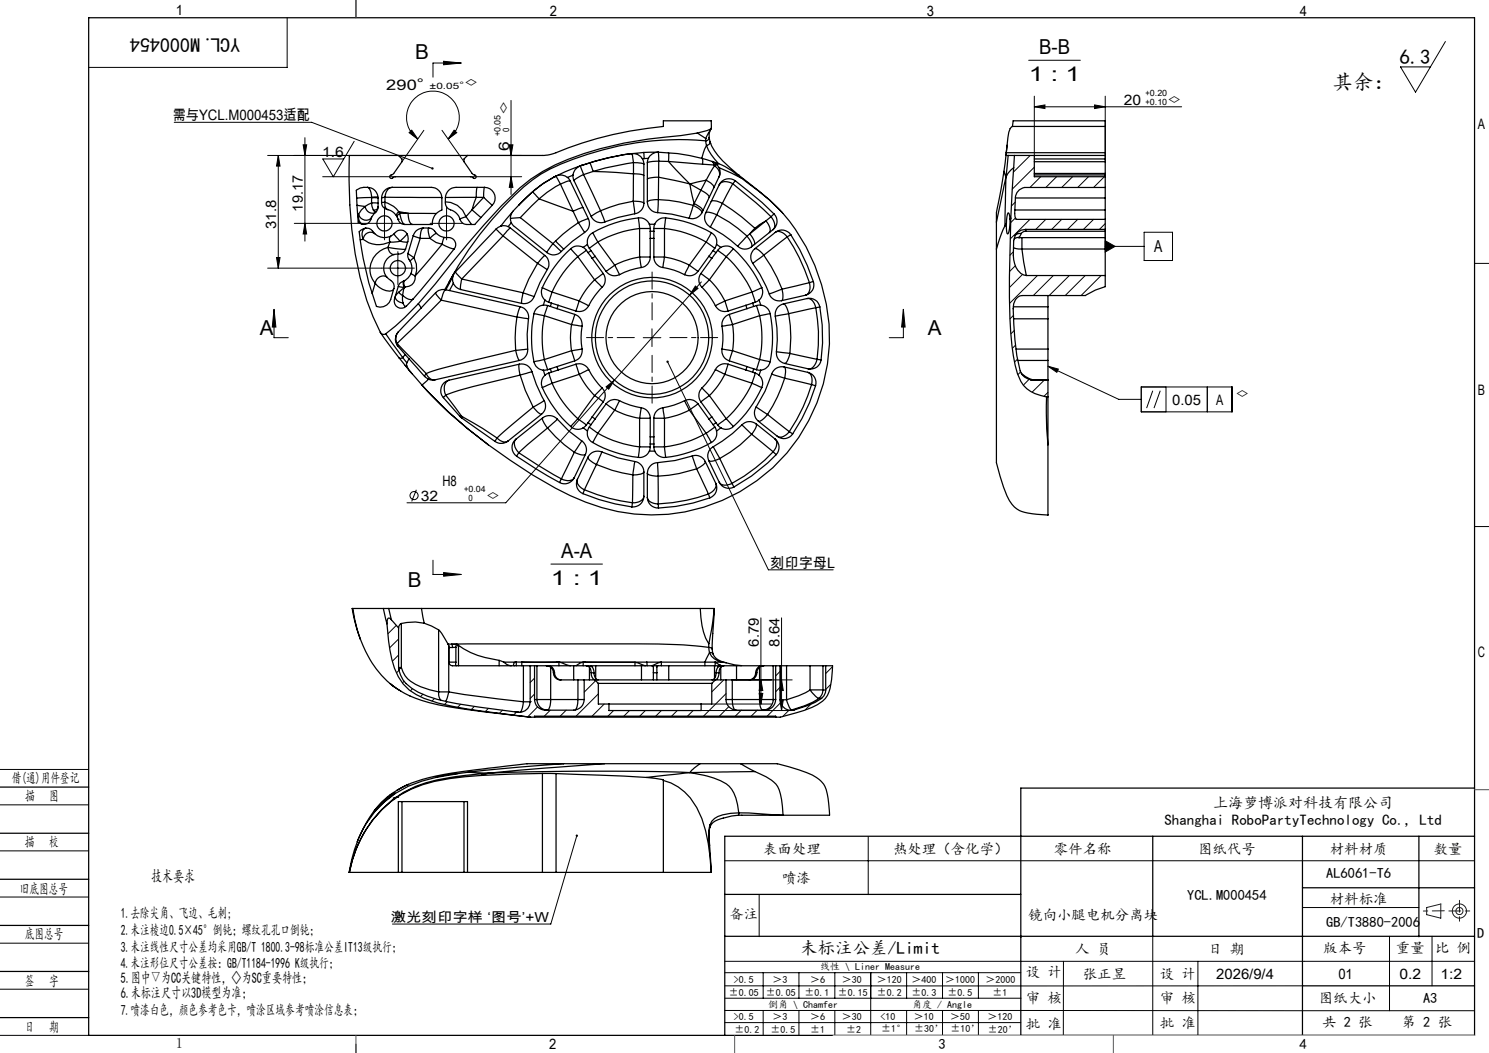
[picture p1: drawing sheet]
<svg xmlns="http://www.w3.org/2000/svg" width="420mm" height="297mm" viewBox="0 0 420 297" stroke-linecap="round" stroke-linejoin="round" font-family="sans-serif">
<defs><g id="words">
<g font-size="5.8">
<text x="117.1" y="16.6">B</text>
<text x="293.1" y="15.4">B-B</text>
<text x="290.2" y="22.8">1 : 1</text>
<text x="394.8" y="18">6.3</text>
<text x="375.9" y="25.2">其余：</text>
<text x="73.3" y="94.4">A</text>
<text x="261.7" y="94.4">A</text>
<text x="158.3" y="157.4">A-A</text>
<text x="115" y="165.6">B</text>
<text x="155.4" y="164.9">1 : 1</text>
</g>
<text font-size="5.6" x="67.7" y="10.6" transform="rotate(-180 67.7 10.6)">YCL.M000454</text>
<text font-size="4.9" x="225.7" y="269">未标注公差/Limit</text>
<g font-size="4.7">
<text x="325.6" y="71.1">A</text>
<text x="42.6" y="248.8">技术要求</text>
</g>
<g font-size="4.2">
<text x="342.2" y="227.9">上海萝博派对科技有限公司</text>
<text x="328.5" y="232.8">Shanghai RoboPartyTechnology Co., Ltd</text>
<text x="34" y="277.4">5.图中▽为CC关键特性，◇为SC重要特性；</text>
<text x="34" y="281.6">6.未标注尺寸以3D模型为准；</text>
</g>
<g font-size="4.1">
<text x="49.6" y="4.3">1</text>
<text x="155.1" y="4.6">2</text>
<text x="261.4" y="4.6">3</text>
<text x="366.6" y="4.6">4</text>
<text x="108.9" y="25.4" transform="rotate(-1 108.9 25.4)">290°</text>
<text x="130.9" y="24.9" transform="rotate(-1 130.9 24.9)">◇</text>
<text x="317" y="29.5">20</text>
<text x="329.2" y="29.5">◇</text>
<text x="48.7" y="33.9">需与YCL.M000453适配</text>
<text x="143.6" y="32.4" transform="rotate(-90 143.6 32.4)">◇</text>
<text x="416.9" y="36.3">A</text>
<text x="90.9" y="44.3">1.6</text>
<text x="143.6" y="42.6" transform="rotate(-90 143.6 42.6)">6</text>
<text x="85.5" y="59.7" transform="rotate(-90 85.5 59.7)">19.17</text>
<text x="77.9" y="64.6" transform="rotate(-90 77.9 64.6)">31.8</text>
<text x="348.4" y="112.6">◇</text>
<text x="416.9" y="111.3">B</text>
<text x="330.7" y="114.1">0.05</text>
<text x="343" y="114.1">A</text>
<text x="124.8" y="137.2">H8</text>
<text x="118.7" y="141.2">32</text>
<text x="137" y="141.2">◇</text>
<text x="217.2" y="160.1">刻印字母L</text>
<text x="214.1" y="182.4" transform="rotate(-90 214.1 182.4)">6.79</text>
<text x="219.9" y="182.4" transform="rotate(-90 219.9 182.4)">8.64</text>
<text x="416.9" y="185.3">C</text>
<text x="3.3" y="220.9">借(通)用件登记</text>
<text x="7.1" y="226">描</text>
<text x="13.9" y="226">图</text>
<text x="7" y="238.9">描</text>
<text x="13.8" y="238.9">校</text>
<text x="215.3" y="240.8">表面处理</text>
<text x="251.9" y="240.8">热处理（含化学）</text>
<text x="297.3" y="240.8">零件名称</text>
<text x="337.9" y="240.8">图纸代号</text>
<text x="375.1" y="240.8">材料材质</text>
<text x="404.4" y="240.8">数量</text>
<text x="220.6" y="249">喷漆</text>
<text x="374.1" y="247.7">AL6061-T6</text>
<text x="5.6" y="252">旧底图总号</text>
<text x="334.9" y="253.7">YCL.M000454</text>
<text x="375.1" y="254.9">材料标准</text>
<text x="34" y="258.9">1.去除尖角、飞边、毛刺;</text>
<text x="34" y="263.6">2.未注棱边0.5×45°倒钝；螺纹孔孔口倒钝；</text>
<text x="205.7" y="259.3">备注</text>
<text x="290" y="259.4">镜向小腿电机分离块</text>
<text x="374.1" y="261.4">GB/T3880-2006</text>
<text x="7" y="265">底图总号</text>
<text x="34" y="268.4">3.未注线性尺寸公差均采用GB/T 1800.3-98标准公差IT13级执行；</text>
<text x="303.3" y="269">人 员</text>
<text x="340.8" y="269">日 期</text>
<text x="373.2" y="268.7">版本号</text>
<text x="393.7" y="268.7">重量</text>
<text x="404.8" y="268.7">比 例</text>
<text x="416.7" y="264.6">D</text>
<text x="34" y="273.2">4.未注形位尺寸公差按：GB/T1184-1996 K级执行；</text>
<text x="289.3" y="275.5">设 计</text>
<text x="7" y="278">签</text>
<text x="13.8" y="278">字</text>
<text x="305.4" y="276">张正昱</text>
<text x="327.2" y="276">设 计</text>
<text x="343.1" y="276">2026/9/4</text>
<text x="377.5" y="276">01</text>
<text x="394.8" y="276">0.2</text>
<text x="406.3" y="276">1:2</text>
<text x="34" y="286.4">7.喷漆白色，颜色参考色卡，喷涂区域参考喷涂信息表；</text>
<text x="289.3" y="283">审 核</text>
<text x="327.2" y="282.9">审 核</text>
<text x="372" y="283">图纸大小</text>
<text x="401.4" y="283">A3</text>
<text x="7" y="291">日</text>
<text x="13.8" y="291">期</text>
<text x="289.3" y="290.1">批 准</text>
<text x="327.2" y="290">批 准</text>
<text x="373" y="289.8">共 2 张</text>
<text x="395.4" y="289.8">第 2 张</text>
<text x="49.6" y="295.6">1</text>
<text x="154.9" y="296">2</text>
<text x="264.7" y="296">3</text>
<text x="366.6" y="296">4</text>
</g>
<text font-size="3.9" x="110.2" y="260.1">激光刻印字样 ‘图号’+W</text>
<g font-size="2.8">
<text x="231.3" y="273.6">线性 \ Liner Measure</text>
<text x="205.6" y="280.8">±0.05</text>
<text x="207" y="277.2">&gt;0.5</text>
<text x="216" y="280.8">±0.05</text>
<text x="217.9" y="277.2">＞3</text>
<text x="227" y="280.8">±0.1</text>
<text x="228.5" y="277.2">＞6</text>
<text x="236.3" y="280.8">±0.15</text>
<text x="237.5" y="277.2">＞30</text>
<text x="247.4" y="277.2">＞120</text>
<text x="247.4" y="280.8">±0.2</text>
<text x="257.1" y="277.2">＞400</text>
<text x="257.1" y="280.8">±0.3</text>
<text x="266.6" y="277.2">＞1000</text>
<text x="267.3" y="280.8">±0.5</text>
<text x="278" y="277.2">＞2000</text>
<text x="279.9" y="280.8">±1</text>
<text x="207" y="287.8">&gt;0.5</text>
<text x="216.6" y="284.3">倒角 \ Chamfer</text>
<text x="217.9" y="287.8">＞3</text>
<text x="228.5" y="287.8">＞6</text>
<text x="237.5" y="287.8">＞30</text>
<text x="248.4" y="287.8">&lt;10</text>
<text x="257.3" y="284.3">角度 / Angle</text>
<text x="257.8" y="287.8">＞10</text>
<text x="268" y="287.8">＞50</text>
<text x="278.5" y="287.8">＞120</text>
<text x="207.1" y="291.3">±0.2</text>
<text x="217.3" y="291.3">±0.5</text>
<text x="228.5" y="291.3">±1</text>
<text x="238.7" y="291.3">±2</text>
<text x="248.6" y="291.1">±1°</text>
<text x="257.8" y="291.1">±30’</text>
<text x="268.1" y="291.1">±10’</text>
<text x="278.6" y="291.2">±20’</text>
</g>
<g font-size="2.4">
<text x="121.2" y="25.1" transform="rotate(-1 121.2 25.1)">± 0 .0 5 °</text>
<text x="323.1" y="27.1">+0.20</text>
<text x="323.1" y="29.5">+0.10</text>
<text x="141.2" y="38.5" transform="rotate(-90 141.2 38.5)">+0.05</text>
<text x="143.6" y="37.3" transform="rotate(-90 143.6 37.3)">0</text>
<text x="130.9" y="138.8">+0.04</text>
<text x="132.1" y="141.2">0</text>
</g>
</g></defs>
<g fill="none" stroke="#000" stroke-width=".28">
<path d="M100.4 0v5M81 5v14h-56M125.1 17.3l5 .5-5 .5zM130.1 17.8h-8v4M290.2 17h14.5M407.7 11.7l-8.4 14.3-4.3-7.1h8.5M49.1 34.5h38.8l34.1 13M86 38.8v29.2M99.9 39.9l-5.9 9.9-2.9-5h5.8M115.4 37.4l.7-.7 1.8 2.5zM117.9 39.2a7.4 7.4 0 0 1-1.3-11 7.4 7.4 0 0 1 11.1 0 7.4 7.4 0 0 1-1.3 11M119.6 36.8l-6.2 8.8"/>
<path d="M124.7 36.8l6.2 8.8M128.1 36.7l.7 .7-2.4 1.8zM144.1 28.3v26.6M291.7 30.1l3-.5v1zM291.7 27.1v16.7M291.7 30.1h41.6M308.8 29.6l2.9 .5-2.9 .5zM311.7 27.1v18.5M75.5 43.8h23M78.5 43.8v31.8M78.5 43.8l.5 3h-1zM85.5 40.8h1l-.5 3z"/>
<path d="M91 49.8h20.5M131.9 43.8h15.2M132.7 49.8h14.4M143.7 40.8h1l-.6 3zM144.1 49.8l.6 3h-1zM286.3 57l-1 1.1M290.6 43.8l-4.8 4.8M291.7 47.2l-6.2 6.2M293.5 49.8l-3 3.1M298 49.8l-3 3.1M302.5 49.8l-3 3.1M307 49.8l-3 3.1"/>
<path d="M311.5 49.8l-3 3.1M75.5 75.6h32.1M78 72.6h1l-.5 3zM83 63h20.8M86 63l.5 3h-1zM105.9 63h5M108.4 60.5v5M109.7 75.6h5M112.2 73.2v4.9M123.4 63h5M125.9 60.5v5M197.8 79.5l-3.3 3.8"/>
<path d="M285.9 71l-1 1M286.4 74.9l-1.6 1.7M286.5 61.5l-1.4 1.3M288.4 77.4l-3.6 3.7M290.5 61.9l-5.5 5.5M292.6 77.7l-7.8 7.8M295 61.9l-2.8 2.8M297.1 77.7l-5.6 5.7M299.5 61.9l-2.8 2.8M301.6 77.7l-5.7 5.7M304 61.9l-2.9 2.8M306.1 77.7l-5.6 5.7"/>
<path d="M308.5 61.9l-2.9 2.8M310.6 77.7l-5.7 5.7M311.7 67.9l2.8 1.6-2.8 1.6zM311.7 69.5h11M311.7 64.9v5.3M311.7 63.1l-1.6 1.6M322.7 65.5h8v8h-8zM415.9 74.3h4.1M77.3 87.2l.5 5h-1zM77.3 87.2v8h4M181.4 95.2h5M183.9 92.7v5.1"/>
<path d="M194.5 83.3l-51.8 58.5h-27.9M196.1 80.7l.8 .6-2.4 2zM254.8 87.2l.5 5h-1zM254.8 87.2v8h-4M285.9 88.9l-1 1M286.1 93.2l-.9 .9M286.5 97.3l-.9 .9M171 109.1l2.3-1.9-1.6 2.6zM188.3 102l28.4 58.7h18.3M287 101.3l-.8 .8M287.9 104.9l-.8 .8M290.3 107l-1.6 1.5"/>
<path d="M294.6 107.2l-3.4 3.4M295.6 103.3l20 9.3h6.3M295.6 110.7l-1.1 1.1M295.6 103.3l2.9 .8-.4 .9zM321.9 109.1h25.6v7.1h-25.6zM325.2 110.2l-1.8 4.9M327.3 110.2l-1.8 4.9M328.9 109.1v7.1M340.5 109.1v7.1M117.4 138.1l-1.3 3.3M122.1 158v4h8M155.4 159.1h14.5"/>
<path d="M415.9 148.5h4.1M111.8 176.4l-2.4 2.3M125.1 161.5l5 .5-5 .5zM214.6 174.3v24.3M220.5 174.3v26.1M112.4 180.2l-2.5 2.5M112.4 184.7l-1.7 1.8M112.5 189.1l-.6 .7M114 192.2l-.5 .4M116.3 194.3l-.5 .5M119.3 195.8l-.7 .7M122.6 197l-.8 .7"/>
<path d="M126.2 197.9l-.8 .8M129.9 198.6l-.8 .9M133.8 199.2l-.8 .9M137.8 199.8l-.9 .9M149.8 187.8l-.3 .2M150.8 191.3l-1.3 1.2M150.8 195.8l-1.3 1.2M151.6 199.4l-2.8 2.8M168 192l-3.2 3.2M168.8 195.7l-6.3 6.3M170.4 198.6l-3.4 3.4M200.8 198.6h16.8"/>
<path d="M204.2 191.8l-3.4 3.4M204.8 195.6l-6.4 6.4M205.6 199.3l-2.7 2.7M206.6 191.8h16.8M214.1 195.6h1.1l-.6 3zM214.6 191.8l.6 3h-1.1zM220 197.4h.9l-.4 3zM220.1 189.3l-1.3 1.3M220.1 193.8l-1.3 1.3M220.2 198.2l-3.8 3.8M220.5 191.8l.4 3h-.9zM228.7 198.6l-1.5 1.6"/>
<path d="M234.3 193l-1.5 1.6M234.8 188l-1.9 2M0 217h25M141.7 200.3l-.8 .9M145.7 200.8l-.8 .9M155.2 200.3l-1.7 1.7M159.7 200.3l-1.7 1.7M173.1 200.4l-1.6 1.6M177.6 200.4l-1.6 1.6M182 200.4l-1.6 1.6M186.5 200.4l-1.5 1.6M191 200.4l-1.6 1.6"/>
<path d="M195.5 200.4l-1.6 1.6M197.8 200.4h25.6M209.1 200.3l-1.7 1.7M213.6 200.3l-1.7 1.7M222.6 200.3l-1.9 1.8M0 227h25M0 240h25M162.7 235.7l-7.3 24.9h-44.7M244.9 236v16.3M0 253h25M204.4 242.8h211.5M214.1 252.4v11.8"/>
<path d="M367.4 256h32.8M0 266h25M0 279h25M204.4 271.1h211.5M204.4 278.1h163M204.4 274.4h83.5M215.3 274.4v7.1M225.4 274.4v7.1M235.5 274.4v7.1M245.6 274.4v17.6M255.7 274.4v7.1M265.9 274.4v7.1"/>
<path d="M276 274.4v7.1M300 271.1l-.1 21M325.2 264.1v27.9M337.9 271.1v20.9M391.9 264.1v21M403.9 264.1v14M0 292h25M100.4 294.5v2.5M204.4 285l211.5 .1M204.4 288.4h83.5M204.5 281.5h83.5M215.3 285v7"/>
<path d="M225.4 285v7M235.5 285v7M255.7 285v7M265.9 285v7M276 285v7M287.9 292h128"/>
<circle cx="116.8" cy="139.8" r="1.15"/>
</g>
<g fill="none" stroke="#191924" stroke-width=".28">
<path d="M402.4 256l4-1v4l-4-1z"/>
<circle cx="411.7" cy="257" r="1"/>
<circle cx="411.7" cy="257" r="2"/>
</g>
<path d="M178.9 95.2h-13.5M183.9 90.2v-13.5M188.9 95.2h13.5M183.9 100.2v13.5" fill="none" stroke="#000" stroke-width=".28" stroke-dasharray="30.5 1.3 1.3 1.3" stroke-dashoffset="25.6"/>
<path d="M106 63h-2.2M108.5 60.5v-2.2M108.5 65.5v2.1M109.7 75.6h-2.1M111 63h2.1M112.2 73.1v-2.1M112.2 78.1v2.2M114.7 75.6h2.2M123.5 63h-2.2M126 60.5v-2.2M126 65.5v2.1M128.5 63h2.1" fill="none" stroke="#000" stroke-width=".28" stroke-dasharray="30.5 1.3 1.3 1.3"/>
<g fill="none" stroke="#000" stroke-width=".35">
<path d="M25 5h390.9v287h-390.9zM196.7 37.5l2.4 1.6M196.7 37.5l-4.6 .7a104.8 104.8 0 0 0-35.5 8.3 45.8 45.8 0 0 0-15.1 11.5 300.2 300.2 0 0 0-18.8 22.1l-4.7 5.6M199.1 39.1v.6M199.1 39.7a83.4 83.4 0 0 0-46.5 9.4 75.3 75.3 0 0 0-17.2 17l-3.2 4.3-2.9 4.6-2.7 4.7M199.1 39.7l.2 1.3M200 38.8l.3 1.2M200 38.8l-.1 .5-.8 .4M200.4 36.6l-.4 1.3 .1 .9M200.6 36.3l-1.5 2.8M200.6 36.3l-1.1 .5-2.8 .7M200.6 36.3v-2.2h-13.5v1.6a112 112 0 0 0-31.7 7.8l-1.9 .3h-55v.2a132.4 132.4 0 0 0 3.1 34.2l1.9 6.6 1.7 4.6 2.1 4.3"/>
<path d="M285.6 35.7l-.4 .2a8 8 0 0 0-1.1 4.8l-.3 2.4M285.6 35.7l.2-1.6h25.9v1.6M285.6 35.7h26.1M311.7 35.7v7.4M100.7 57.9l2.3 .3M103 58.2l-1.1 1-.8 1.2M103 58.2a2.07 2.07 0 0 0 2.9 1.7M103.6 52.8a3.8 3.8 0 0 0-3.1 .9l.5 9 1.3 .6M103.6 52.8a2.28 2.28 0 0 1 1.2 2.5v.4M103.6 52.8a3 3 0 0 1 3 3M104.8 55.7l-4.2 .2M104.8 55.7l.8-.1 1 .1"/>
<path d="M104.8 57.3l-1.8 .9M104.8 57.3l.5 1.9M104.8 57.3h1.8M104.8 55.8h1.8M104.8 55.7v1.6M105.3 59.2l.6 .7M105.9 59.9l-.9 1.2-.4 .8a1.98 1.98 0 0 1-2.3 1.4M106 59.8l-.1 .1M106.6 58.4l-.1 .6-.6 .9M106.6 58.4a.99 .99 0 0 1-1.3 .8M106.6 55.8v2.6M107.6 57.1a2.13 2.13 0 0 0 2.1 2.1l1.5 .9 1.1 1.8"/>
<path d="M107.6 55.8v1.3M108.6 55.6l16 .1M108.6 55.6l-1 .2M108.6 57.1h-1M108.6 57.1a1.8 1.8 0 0 0 .9 2.1M108.6 57.1a6.6 6.6 0 0 1 3.9 2.6M108.6 55.6v1.5M110.6 52.8h11a3 3 0 0 1 3 3v3.4a4 4 0 0 0-2.6 4.1h-7.8M110.6 52.8a3 3 0 0 0-3 3M110.6 52.8a2.65 2.65 0 0 0-2 2.8M112.4 43.8l1 1v.8l-2.7 3.6a.58 .58 0 0 0-.8 .4 .58 .58 0 0 0 .4 .7 .58 .58 0 0 0 .7-.3l.4-.2 21.8 .2a.58 .58 0 0 0 .7 .3 .58 .58 0 0 0 .4-.7 .58 .58 0 0 0-.7-.4l-2.7-3.6v-.8l1-1M112.5 59.7l-.6 .7-.1 .5"/>
<path d="M112.5 59.7l2.6 .5M112.5 59.7l.2 .4M125.6 56.9a6 6 0 0 1 5.8 4.2M133.1 59.2l2.6 2.1M133.1 59.2l-1.7 1.9M134.3 55.7h-8.6M134.3 55.7h2.1M134.3 55.7l-1.2 3.5M134.6 52.8l-.3 2.9M136.4 55.7l2.5 2.2M136.4 55.7l-3.3 3.5M136.7 52.8h-8.1a3 3 0 0 0-3 3v1.5a2.2 2.2 0 0 0 1.9 2 4.7 4.7 0 0 1 2.6 3.2l.7 .6 .6 .2h2.5l5-5.4"/>
<path d="M136.7 52.8a3 3 0 0 1 2.7 1.9 3 3 0 0 1-.5 3.2M136.7 52.8l-.3 2.9M144.4 59.9l-3.1 3.9M144.4 59.9a3 3 0 0 0-.2 2.9M146.3 57.9l-1.9 2M150.2 54.1l1.8 2M152 56.1l-5.2 5.3M152 56.1l9.6 3.5M156.3 49.9a35.3 35.3 0 0 0-10 8M156.3 49.9h.1M156.3 49.9a39.5 39.5 0 0 0-10 8M156.8 49.7a2.97 2.97 0 0 1 3.3 .4"/>
<path d="M156.8 49.7l1.3 2.2M156.8 49.7l-.5 .2M158.1 51.9l-3.8 2.4-2.3 1.8M158.1 51.9l3.5 7.7M160.1 50.1l.7 .9M160.8 51l-.9 .1-1.8 .8M160.8 51l5.2 10.7M161.6 49.4l.3 1.6M161.6 49.4l-1.5 .7M161.6 59.6l1.6 3.2M161.9 51l4.9 10.1M163.6 46.8a3.1 3.1 0 0 0-2 2.6"/>
<path d="M163.6 46.8l1 2.4M164.1 46.6l-4.8 1.9-3 1.4M164.1 46.6v.1M164.1 46.7l-.5 .1M164.5 58.6h-.6l-2.3 1M164.6 49.2a6 6 0 0 0-2.7 1.8M164.6 49.2l4.8 10.2M166.4 45.9l.9 2.5M167.3 48.4l11.4 .6M167.3 48.4l-2.7 .8M169.4 59.4l-1.9 1.1-.7 .6M169.4 59.4l1.2 3.2"/>
<path d="M178.2 43.3a74.3 74.3 0 0 0-14.1 3.4M178.2 43.3a3 3 0 0 1 3 1.5M178.2 43.3l.5 2.6M178.6 56.8a4.1 4.1 0 0 1 3 .5M178.6 56.8l.4 3.5M178.6 56.8l-4 .8-5.2 1.8M178.7 45.9l-8 1.5-3.4 1M178.7 45.9l2.1 .1 .8 .3M178.7 49a4.6 4.6 0 0 1 2.9 .5M178.7 49l-.1 7.8M178.7 45.9v3.1M181.2 44.8l.4 1.5"/>
<path d="M181.6 43a67.4 67.4 0 0 0-17.5 3.6M181.6 43l.1 1.7M181.6 57.3a2.98 2.98 0 0 1-2.6 3M181.6 46.3v11M181.7 44.7l-.5 .1M182.6 57a3 3 0 0 0 2.9 3M182.6 45.9v11.1M182.9 44.7l-.3 1.2M182.9 44.7h-1.2M185.5 60l3.9 .4 5 1.2M185.7 42.9l-4.1 .1M185.7 42.9l5.4 .4 6.8 1.4"/>
<path d="M185.7 42.9a2.96 2.96 0 0 0-2.8 1.8M185.7 42.9l.1 2.6M185.7 56.3a4 4 0 0 0-3.1 .7M185.7 56.3l5.9 .7 3.9 .9M185.7 56.3l-.2 3.7M185.8 50a5.3 5.3 0 0 0-3.2 .5M185.8 50l-.1 6.3M185.8 50l8.8 1.9M185.8 45.5h-1.8l-1.4 .4M185.8 45.5v4.5M185.8 45.5h2.8M188.5 43.1l.1 2.4"/>
<path d="M188.6 45.5l9.6 .8M188.6 45.5l6 6.4M194.6 51.9l3.1 1.8M194.6 51.9l1.2 5.5M195.5 57.9l-1.1 3.7M195.5 57.9a3.6 3.6 0 0 1 2.5 2.1M195.8 57.4a3.5 3.5 0 0 1 2.4 2.1M195.8 57.4l-.3 .5M197.7 53.7a3.3 3.3 0 0 1 2.3 2M197.7 53.7l-1.9 3.7M197.9 44.7l2.9 .8M197.9 44.7l.3 .7v.9"/>
<path d="M198.2 46.3l3.1 .2M199.2 50.8a3.2 3.2 0 0 1 2.2 2.1M199.2 50.8l-4.6 1.1M199.2 50.8l-1.5 2.9M199.3 41l-.5 1-.9 2.7M199.3 41a14.7 14.7 0 0 0 3.4 5.2M200.3 40l.1 .5M200.3 40a1.04 1.04 0 0 1-1 1M200.4 40.4a17.1 17.1 0 0 0 5.7 7l2.3 2M200.6 56.9a3.2 3.2 0 0 1 3.2 .5M200.8 45.5l1.9 .7M200.8 45.5l1.2 .7"/>
<path d="M200.8 45.5l.4 .4 .1 .6M201.3 46.5l.2 .3M201.5 46.8a2.58 2.58 0 0 1 1.3 3.1M201.5 46.8l-2.3 4M202 46.2l-.7 .3M202 46.2l.2 .3M202.2 46.5l.6 .8M202.2 46.5l-.7 .3M202.7 46.2a17.6 17.6 0 0 1 5.6 3.4M202.8 49.9l-4.8 10.1M202.8 47.3l6.4 3M202.8 47.3a2.91 2.91 0 0 1 0 2.6"/>
<path d="M202.9 52.1l-3.9 8M203.8 57.4l5.4 3.8 3.7 3.2M203.8 57.4l-1.6 3.2M206.7 51.8a117.3 117.3 0 0 1 10.8 9.3M206.7 51.8a2.71 2.71 0 0 0-3.8 .3M206.7 51.8l-2.9 5.6M207.5 51a3 3 0 0 0-4.6 1.1M207.5 51l7.4 6.1 3.4 3.3M207.5 51l-.8 .8M208.3 49.6l.9 .7M208.4 49.4l-.1 .2M208.4 49.4a100.7 100.7 0 0 1 12.2 10.5"/>
<path d="M209.2 50.3a83.3 83.3 0 0 1 11.4 9.6M220.6 59.9a54 54 0 0 1 12.8 42.8 50.3 50.3 0 0 1-72.5 37.1 141.9 141.9 0 0 1-23.2-14.4M283.2 48.4l-2.1 11.5M283.2 48.4l.5 1.6M283.7 50l-.2 13.7M283.7 50l-2.6 12.6M283.8 43.1v.7h.6M283.8 43.1h27.9M284.1 41l-.9 7.4M284.4 43.8l-.7 6.2M284.4 43.8h1.7M285.9 47.3l-.8 14.2"/>
<path d="M285.9 47.3l-1.5 1.5-.7 1.2M286.1 43.8h25.6M286.1 43.8l-.2 3.5M286.2 59.2h25.5M286.4 55.8h25.3M291.7 43.8v6h20M291.7 45.6h20M291.7 48.9h20M291.7 44.8h20M291.7 49.4h20M311.7 52.9v2.9M311.7 52.9h-22.7a3.1 3.1 0 0 0-2.6 2.8l-.2 4.5 .4 1.7h25.1"/>
<path d="M311.7 59.2v2.7M311.7 48.9v.5M311.7 49.4v.4M311.7 43.1v.7M311.7 43.8v5.1M311.7 49.8v3.1M311.7 55.8v3.4M101.1 60.4a2.37 2.37 0 0 0 1.2 2.9M101.1 60.4a2.06 2.06 0 0 0 1.6 1.7 2.06 2.06 0 0 0 2.1-.9M101.1 60.4l-.2 .1M102.4 67.5a7.1 7.1 0 0 0 7.6 .8M102.4 67.5l-.8 .1"/>
<path d="M103.2 64.3l-.6 .2-1.3 .9a92.7 92.7 0 0 0 4.9 21 3.1 3.1 0 0 0 4-1.9l.9-3.1M103.2 64.3a2.24 2.24 0 0 0-.8 3.2M103.2 64.3a1.96 1.96 0 0 1 1.9 .9 4.1 4.1 0 0 0 6.8 .1 2.02 2.02 0 0 1 2.9 .7M105.7 65.9a2.05 2.05 0 0 0-3.3 1.6M105.8 79.9l.4 .4a4.8 4.8 0 0 0 4.5 1.6l.4-.5M105.8 79.9l-.8 2.9M109.2 78.2a2.17 2.17 0 0 0-3.4 1.7M109.4 69.8a6.2 6.2 0 0 0-3.6 10.1M109.4 69.8a1.85 1.85 0 0 0 1.8 2M109.4 69.8l4.3 .5 .7-.1M110 68.3l-.6 1.5M110.3 66.6a1.39 1.39 0 0 0-.3 1.7"/>
<path d="M111.1 66l1.7 2M112.3 61.9h.1M112.3 61.9a1.93 1.93 0 0 0 1.9 1.4M112.7 60.1l2.4 .1M112.7 60.1l.3 1.3a2.41 2.41 0 0 0 1.2 1.9M112.7 60.1l-.6 .6-.1 .5M112.8 68l1.6 .3 .6-.1M112.8 68l-2.8 .3M114 79.2a1.61 1.61 0 0 0 0 1.8M114.2 79.2a1.57 1.57 0 0 0 0 1.8M114.4 70.2a1.93 1.93 0 0 1-2 1.4 4 4 0 0 0-4.1 3.1 4 4 0 0 0 2.2 4.6l.6 .8v1.3M114.8 66l.3 1.3-.1 .9"/>
<path d="M114.8 66l-2 2M115 68.2l-.6 2M115.1 71.5v1.1a4.3 4.3 0 0 1-1.5 6.8 1.91 1.91 0 0 0-1.2 1.3M115.1 71.5l1.7 1.2M115.1 60.2h8M115.1 60.2l.4 2.2 .4 .7 .5 .2M116 77.1l1.1 .7M116.6 66.5l1.9 .7M116.6 66.5l-1.5 5M116.8 72.7l-1.1 1M116.8 72.7l.6 1.8 .1 1.9-.4 1.4M117.1 77.8a2.75 2.75 0 0 1-2.9 3.2"/>
<path d="M118.5 67.2l-1.7 5.5M118.5 67.2h2.7M119.4 64.3a3 3 0 0 0-2.8 2.2M119.4 64.3a3 3 0 0 0-.9 2.9M119.4 64.3h1.5M120.9 64.3a3.1 3.1 0 0 1 2.4 1.7l.9 .6 1.6 .4a2.06 2.06 0 0 1 2.3 .8 2.06 2.06 0 0 1 0 2.4M120.9 64.3a2.39 2.39 0 0 0 .1 2.2l.2 .7M121.2 67.2l1.8 1.2 1.7 .5M123.2 65.9a3.3 3.3 0 0 0-2 1.3M124.7 68.9l2.2 1 1.2 .3M124.7 68.9l-7.6 8.9M125.4 67l-.4 .5-.3 1.4"/>
<path d="M126.6 79.7l-1.1 2M126.6 79.7l.2 .1M126.8 79.8l-1.1 1.9M127.7 78.1l.8-1.4 1.7 2M127.7 78.1l.2 1.8M127.7 78.1l-.9 1.7M127.9 79.9a2.93 2.93 0 0 0 2.1 1.8M127.9 79.9l-1.1 2M128.1 70.2l-11.5 14.1M130.2 78.7l17.3 3.9M130.2 78.7l-.3 1.6 .1 1.4M131.4 61.1l1.6 2.2"/>
<path d="M131.4 61.1l-1.6 .7M139.9 64.6l-11.9 12.5-1.4 2.6M139.9 64.6l2 1.9M141.3 63.8l-1.4 .8M141.3 63.8l.7-.2 1.3 .3M141.9 66.5l-11.7 12.2M141.9 66.5l9.7 7.8M143.3 63.9l.7 .4M144 64.3l-2.1 2.2M144 64.3l9.7 7.8M144.2 62.8l.6 .9 9.5 7.6M144.2 62.8l-.9 1.1"/>
<path d="M146.8 61.4l-2.8 .2M146.8 61.4l9.2 7.3M151.6 74.3l2.8 1.7M151.6 74.3l-2.5 4.5-1.6 3.8M153.7 72.1a3 3 0 0 1 .7 3.9M153.7 72.1l-2.1 2.2M154.4 76l-2.1 3.7-1.6 3.9M156 68.7l-1.7 2.6M156 68.7l2.3 2.2M156.7 68l2.3 2.3M156.7 68l-.7 .7M158.3 70.9a2.96 2.96 0 0 1-4 .4"/>
<path d="M159 70.3l-.7 .6M161 70.2a34.2 34.2 0 0 0-8 10.9M161 70.2l2 2.2M163 72.4a29.8 29.8 0 0 0-7.3 10M163 72.4l4.7 6.5M163.2 62.8l-4.5 3.3-2 1.9M163.2 62.8l1.7 2.8M164.5 69.8l.9 .8M164.5 69.8a2.98 2.98 0 0 0-3.5 .4M164.9 65.6l-3.4 2.4-2.5 2.3M165.4 70.6l.5 .7M165.4 70.6l-2.4 1.8"/>
<path d="M165.7 68.9l-1.2 .9M165.7 68.9l.5 1.1M165.9 71.3l1.1 1.6M166 61.7a3 3 0 0 1-1.1 3.9M166 61.7l-2.8 1.1M166.2 70l.5 .7M166.7 70.7l-.8 .6M166.7 70.7l1.2 1.6M166.8 61.1a2.99 2.99 0 0 0 3.8 1.5M167 72.9l3.1 4.2M167.2 65.6a3 3 0 0 0-1.5 3.3M167.2 65.6l1.4 2.7"/>
<path d="M167.7 78.9l2.1 2.1M167.7 78.9a22.8 22.8 0 0 0-4.3 6M167.9 72.3l-.9 .6M167.9 72.3l3.1 4.2M168.6 68.3l-2.4 1.7M168.6 68.3l4.8 6.5M170.1 77.1a2.97 2.97 0 0 1-.3 3.9M170.1 77.1l-2.4 1.8M171 76.5a3 3 0 0 0 3.8 1M173.4 74.8l-2.4 1.7M173.4 74.8l1.4 2.7M179 60.3l-4.7 1-3.7 1.3"/>
<path d="M180.1 61.5a33.9 33.9 0 0 0-12.9 4.1M180.1 61.5a2.96 2.96 0 0 1 3.1 1.7M180.1 61.5l.3 2.9M180.4 64.4a31 31 0 0 0-11.8 3.9M180.4 72.5l.5 3M180.4 72.5a24.6 24.6 0 0 0-7 2.3M180.4 64.4h3M180.4 72.5h3M180.4 64.4v8.1M180.9 75.5a18.6 18.6 0 0 0-6.1 2M183.2 63.2h1.5M183.2 63.2l.2 1.2"/>
<path d="M183.4 64.4v.8M183.4 65.2h1M183.4 67.2h1M183.4 65.2v2M183.4 72.5a2.91 2.91 0 0 1-2.5 3M183.4 67.2v5.3M184.4 64.4v.8M184.4 65.2v2M184.4 72.5a2.91 2.91 0 0 0 2.6 3M184.4 72.5h3M184.4 64.4h3M184.4 67.2v5.3"/>
<path d="M184.7 63.2l-.3 1.2M187 75.5a18.6 18.6 0 0 1 6.1 2M187.4 72.5l-.4 3M187.4 72.5a24.6 24.6 0 0 1 7.1 2.3M187.4 64.4a30.6 30.6 0 0 1 11.8 3.9M187.4 64.4v8.1M187.7 61.5a33.9 33.9 0 0 1 13 4.1M187.7 61.5a2.96 2.96 0 0 0-3 1.7M187.7 61.5l-.3 2.9M194.5 74.8l-1.4 2.7M194.5 74.8l2.4 1.7M196.9 76.5a3 3 0 0 1-3.8 1"/>
<path d="M197.7 77.1a2.97 2.97 0 0 0 .3 3.9M197.7 77.1l2.4 1.8M198 60a3 3 0 0 1-3.6 1.6M199 60.1a3 3 0 0 0 1.3 3.9M199 60.1a3.4 3.4 0 0 1 3.2 .5M199.2 68.3l2.4 1.7M199.2 68.3l-4.7 6.5M200 72.3l.8 .6M200 72.3l-3.1 4.2M200.1 78.9l-2.1 2.1M200.1 78.9a21.9 21.9 0 0 1 4.4 6M200.3 64l3.6 2.2 4.2 3.3"/>
<path d="M200.7 65.6a2.95 2.95 0 0 1 1.4 3.3M200.7 65.6l-1.5 2.7M200.8 72.9l-3.1 4.2M201.2 70.7l.8 .6M201.2 70.7l-1.2 1.6M201.6 70l-.4 .7M202 71.3l-1.2 1.6M202.1 68.9l1.2 .9M202.1 68.9l-.5 1.1M202.2 60.6a37.9 37.9 0 0 1 8.5 6M202.2 60.6l-1.9 3.4M202.4 70.6l-.4 .7"/>
<path d="M202.4 70.6l2.5 1.8M203.3 69.8l-.9 .8M203.3 69.8a2.98 2.98 0 0 1 3.6 .4M204.9 72.4a31.2 31.2 0 0 1 7.2 10M204.9 72.4l-4.8 6.5M206.9 70.2a34.2 34.2 0 0 1 8 10.9M206.9 70.2l-2 2.2M208.1 69.5a2.96 2.96 0 0 0 3.9 .1M210.7 66.6l-2.6 2.9M210.7 66.6a3.3 3.3 0 0 1 1.3 3M211.5 66a3.4 3.4 0 0 1 1.3 3M211.5 66l-.8 .6"/>
<path d="M212.3 74.3a36.6 36.6 0 0 1 4.7 8.6M212.9 70.2a2.96 2.96 0 0 0-.6 4.1M212.9 70.2a3.4 3.4 0 0 1 2.5 1.8M212.9 64.4l-1.4 1.6M215.4 72l2.1 3.1 1.7 3.2 1.4 3.3M215.4 72l-3.1 2.3M216 62.3a2.85 2.85 0 0 1 1 3.3M216 62.3l-4.5 3.7M216 62.3l-3.1 2.1M217.5 61.1a2.71 2.71 0 0 1 .6 3.7M217.5 61.1l-1.5 1.2M218.1 64.8l-6.1 4.8"/>
<path d="M218.3 60.4a2.96 2.96 0 0 1-.2 4.4M218.3 60.4l-.8 .7M218.7 65.5a2.99 2.99 0 0 1 4.4 .7M218.7 65.5a2.69 2.69 0 0 1 3.3 1.3M218.7 65.5l-5.8 4.7M222 66.8a51.6 51.6 0 0 1 6.3 12.9M222 66.8l-6.6 5.2M223.1 66.2l2.5 4.2 2.1 4.4 1.7 4.6M223.1 66.2l-1.1 .6M228.3 79.7a2.83 2.83 0 0 1-1 3.6M228.3 79.7l-7.7 1.9M229.4 79.4a2.95 2.95 0 0 1-2.1 3.9"/>
<path d="M229.4 79.4l-1.1 .3M281.1 70.3v57.4a13.6 13.6 0 0 0 1 6.6 19.3 19.3 0 0 0 4 8.7 9.3 9.3 0 0 0 6.4 2.1l3.1 .2v-19.9M281.1 62.6v7.7M281.1 60v2.6M283.5 63.7l-1 2.2-1.4 4.4M283.9 63l-.4 .7M284.9 61.8l-.2 2.8-.5 1.4-.2-.7-.1-2.3M284.9 61.8l-.4-1.8a2.2 2.2 0 0 0-.6 2v1M285.1 61.5a259.8 259.8 0 0 0 .3 36 25.8 25.8 0 0 0 3.3 11.2 10.2 10.2 0 0 0 6.5 3.3M285.1 61.5l-.2 .3M285.9 69.9l2.4 .3M286.3 66.4a12.4 12.4 0 0 0-.4 6.8 4.7 4.7 0 0 0 3.6 4.5"/>
<path d="M287.3 67l-1.2 .4M287.3 67h.1M287.4 67h.1M287.4 67h24.3M288.1 65.9l-.8 1.1M288.1 65.9a1.76 1.76 0 0 0-1.8 .5M288.3 70.2l1.2 7.5M288.3 67v3.2M288.3 70.2h23.4M289.3 64.7l-1.2 .2-1.1 .6-.7 .9M289.3 65.2l-.6 .1-.6 .6M289.3 64.7v.5"/>
<path d="M289.3 64.7h22.4M289.3 65.2h22.4M289.5 77.7h22.2M311.7 77.7v3.2l-2.7 .9-2.9 1.6h-17.7a2.68 2.68 0 0 0-2.5 2.3 73.5 73.5 0 0 0 1.9 18.9 3.8 3.8 0 0 0 3 2.5M311.7 70.2v7.5M311.7 64.7v.5M311.7 65.2v1.8M311.7 67v3.2M311.7 61.9v2.8M107.3 93.7l.6 .6 .9-.1M107.3 93.7l5.2 7.2M108.8 94.2l4.8 6.7"/>
<path d="M112 96.9l8.2 8.5M112 96.9l.3 .8M112.3 97.7l2 2.3M112.3 93.7a2.99 2.99 0 0 0 0 4M112.3 93.7a2.74 2.74 0 0 0-.3 3.2M112.4 80.7l-1.1 3.7a2.01 2.01 0 0 0 .9 2.3 2.01 2.01 0 0 0 2.4-.3M112.4 80.7l1.6 .3M112.5 82.4l-.8 .9a1.6 1.6 0 0 0 1.5 2.1h.5M112.5 82.4l1.1 .9M113.6 83.3a2.64 2.64 0 0 0 3 1M113.6 83.3l.1 2.1M113.7 85.4l.5 1h.4"/>
<path d="M113.9 81.2l-.3 2.1M113.9 81.2l-1.4 1.2M114 81l-.1 .2M114.2 81l-.3 .2M114.2 81h-.2M116.6 84.3l-2 2.1M118 85.7l.8 1.2M118 85.7l-3.9 3.9-5.3 4.6M118.8 86.9l-6.5 6.8M122.9 82.6l-4.1 4.3M122.9 82.6l.3 .7 1.3 1.4M124.5 84.7l-12.5 12.2"/>
<path d="M124.5 84.7l21.3 4.7M125.5 81.7a2.84 2.84 0 0 0-2.6 .9M125.5 81.7h.2M125.7 81.7a5 5 0 0 0-1.2 3M125.9 81.8l.9 .1M126.8 81.9l20 4.6M130 81.7l17.2 3.9M145.5 98.8l-20.3 4.9-5 1.7M145.5 98.8l.4 1.6 .6 1.3M145.8 89.4l-.5 5.8 .2 3.6M145.8 89.4l3.3 .5M146.8 86.5a3 3 0 0 1 2.3 3.4"/>
<path d="M146.8 86.5l-1 2.9M147.5 82.6l-.4 2.1 .1 .9M147.5 82.6l3.2 1M148.8 98.5a3 3 0 0 1-2.3 3.2M148.8 98.5l-3.3 .3M149.1 89.9l-.4 4.4 .1 4.2M150.6 88.4a34.7 34.7 0 0 0 0 13.6M150.6 88.4l2.9 .6M150.7 83.6a3 3 0 0 1-3.5 2M153 81.1a3.1 3.1 0 0 0 .7 3.5M153 81.1l2.7 1.3M153.2 86.1l1.3 .1"/>
<path d="M153.2 86.1a3 3 0 0 0-2.6 2.3M153.5 89a32.3 32.3 0 0 0 0 12.4M153.5 89l7.7 2.5M153.7 84.6l-.5 1.5M153.7 84.6l1.1 .6M154.5 86.2l.7 .2M154.5 86.2l-1 2.8M154.8 85.2l.7 .3M155.2 86.4l1.9 .7M155.5 85.5l-.3 .9M155.5 85.5l1.9 .6M155.7 82.4l-.9 2.8"/>
<path d="M155.7 82.4l7.7 2.5M157.1 87.1l5 1.6M157.4 86.1l-.3 1M157.4 86.1l5.1 1.6M161.2 98.9l.9 2.9M161.2 91.5l3 .5M161.2 91.5a21.6 21.6 0 0 0 0 7.4M161.2 98.9l-7.7 2.5M162.1 88.7a2.99 2.99 0 0 1 2.1 3.3M162.1 88.7l-.9 2.8M163.4 84.9l-.9 2.8M163.4 84.9l2.7 1.3"/>
<path d="M164.2 92a18.4 18.4 0 0 0 0 6.5M164.2 98.5a2.92 2.92 0 0 1-2.1 3.3M164.2 98.5l-3 .4M166.1 86.2a2.94 2.94 0 0 1-3.6 1.5M169.8 81a20.7 20.7 0 0 0-3.7 5.2M198 81a20.7 20.7 0 0 1 3.8 5.2M201.8 86.2a2.94 2.94 0 0 0 3.6 1.5M203.7 98.5a2.92 2.92 0 0 0 2 3.3M203.7 92a21 21 0 0 1 0 6.5M203.7 98.5l2.9 .4M204.5 84.9l-2.7 1.3M204.5 84.9l.9 2.8"/>
<path d="M205.7 88.7a2.99 2.99 0 0 0-2 3.3M205.7 88.7l.9 2.8M206.6 98.9l-.9 2.9M206.6 91.5l-2.9 .5M206.6 91.5a24.2 24.2 0 0 1 0 7.4M206.6 98.9l7.7 2.5M210.4 86.1l.3 1M210.4 86.1l-5 1.6M210.7 87.1l-5 1.6M212.1 82.4l.9 2.8M212.1 82.4l-7.6 2.5M212.3 85.5l.3 .9"/>
<path d="M212.3 85.5l-1.9 .6M212.6 86.4l-1.9 .7M213 85.2l-.7 .3M213.4 86.2l-.8 .2M213.4 86.2l.9 2.8M214.1 84.6l.5 1.5M214.1 84.6l-1.1 .6M214.3 89a30.5 30.5 0 0 1 0 12.4M214.3 89l-7.7 2.5M214.6 86.1l-1.2 .1M214.6 86.1a3 3 0 0 1 2.6 2.3M214.9 81.1a3.1 3.1 0 0 1-.8 3.5"/>
<path d="M214.9 81.1l-2.8 1.3M217 82.9a2.97 2.97 0 0 0 3.5 1.9M217.2 88.4a34.7 34.7 0 0 1 0 13.6M217.2 88.4l-2.9 .6M218.7 89.2l.4 3.3 .2 3.4-.3 3.3M219 99.2a3 3 0 0 0 2.3 3.3M219 99.2l3.8 .5M220.6 81.6a3.6 3.6 0 0 1-.1 3.2M220.6 81.6l-3.6 1.3M221 85.7a3 3 0 0 0-2.3 3.5M221 85.7a3.4 3.4 0 0 1 1.5 2.8M222.5 88.5l.4 3.4 .2 3.3-.3 4.5"/>
<path d="M222.5 88.5l-3.8 .7M222.8 99.7l7.7 1.6M222.8 99.7a3.6 3.6 0 0 1-1.5 2.8M227.3 83.3l-6.8 1.5M227.6 84.2a3 3 0 0 1 3.6 2.4M227.6 84.2a2.62 2.62 0 0 1 2.5 2.6M227.6 84.2l-6.6 1.5M230.1 86.8a45.9 45.9 0 0 1 .4 14.5M230.1 86.8l-7.6 1.7M231.2 86.6l.7 5 .1 5.2-.4 4.7M231.2 86.6l-1.1 .2M285.9 86.5h9.7"/>
<path d="M285.9 89.9h9.7M286.6 98.5h9M295.6 98.5v3.2M295.6 86.5v3.4M295.6 89.9v8.6M295.6 83.4v3.1M112.5 100.9l1.9 2.2M113.6 100.9a.71 .71 0 0 1-1.1 0M113.6 100.9l1.2 1.4M114.3 100l-.7 .9M114.3 100l1.1 1.2M114.4 103.2l1.7 2"/>
<path d="M114.4 103.1l.3 .1M114.7 103.2l.6 1.1 3.7 4.3M114.8 102.3l-.1 .9M115.4 101.2l4.4 5M115.4 101.2l-.6 1.1M119 108.6l.2 .2M119.2 108.8a125.9 125.9 0 0 0 18.5 16.6M119.2 108.8a113 113 0 0 0 18.5 16.6M119.8 106.2l1.1 .8M120.2 105.4l-.4 .8M120.2 105.4a2.47 2.47 0 0 0 2.5 1.7M120.9 107l-1.9 1.6"/>
<path d="M120.9 107l.6 .2 1.2-.1M125.1 112.1l4.6 5.3M125.7 111.5l4.5 5.9M125.7 111.5l-.6 .6M126.6 107.2a3 3 0 0 0-1.5 4.9M126.6 107.2a2.97 2.97 0 0 0-.9 4.3M129.7 117.4l.5 .5M130.2 117.4h-.5M130.2 117.4l6 3.5 4 2.6M130.2 117.4v.5M130.2 117.9l9.5 6.6M146.5 102.7a2.98 2.98 0 0 1 3.5 2.1"/>
<path d="M146.5 102.7a5.7 5.7 0 0 0 .2 3.1M146.5 102.7l-19.9 4.5M146.5 101.7l-23.8 5.4M146.7 105.8a180.9 180.9 0 0 0-20.5 5.4l-.5 .3M146.7 105.8l1.5 4.3 2.2 4.7M150 104.8l1.3 3.6 2.2 4.6M150 104.8l-3.3 1M150.4 114.8l-10.2 8.7M150.4 114.8a4.3 4.3 0 0 0 2.4 2M150.6 102a3.1 3.1 0 0 0 2.6 2.4M152.8 116.8l-9.5 7.6M153 109.3a34.2 34.2 0 0 0 8 11"/>
<path d="M153.1 117.9a3 3 0 0 1 4.1 .3M153.1 117.9a4 4 0 0 0 1.3 2.8M153.1 117.9l-7.5 6M153.2 104.4l.5 1.4M153.5 113a2.98 2.98 0 0 1-.7 3.8M153.5 113l-3.1 1.8M153.5 101.4l1 2.9M153.5 101.4l-2.9 .6M153.7 105.8a3.1 3.1 0 0 0-.7 3.5M154.5 104.3l-1.3 .1M154.8 105.2l-1.1 .6M154.8 105.2l.9 2.9"/>
<path d="M155.2 104l.3 1M155.2 104l-.7 .3M155.5 105l-.7 .2M155.7 108.1l-2.7 1.2M155.7 108.1a30.5 30.5 0 0 0 7.3 10M157.1 103.4l.3 .9M157.1 103.4l-1.9 .6M157.2 118.2l3.2 3.4 3.7 2.8M157.2 118.2l-2.8 2.5M157.4 104.3l-1.9 .7M162.1 101.8l-5 1.6M162.5 102.7a3 3 0 0 1 3.6 1.5"/>
<path d="M162.5 102.7l.9 2.9M162.5 102.7l-5.1 1.6M163 118.1l-2 2.2M163 118.1l2.4 1.8M163.4 105.6a23.8 23.8 0 0 0 4.3 6M163.4 105.6l-7.7 2.5M165.4 119.9l-.9 .8M165.9 119.2l.8 .6M165.9 119.2l-.5 .7M166.1 104.2a20.7 20.7 0 0 0 3.7 5.2M166.1 104.2l-2.7 1.4M166.7 119.8l-.5 .6"/>
<path d="M167 117.6l.9 .6M167 117.6l-1.1 1.6M167.7 111.6l2.4 1.7M167.7 111.6l-4.7 6.5M167.9 118.2l-1.2 1.6M169.8 109.4a3 3 0 0 1 .3 3.9M169.8 109.4l-2.1 2.2M170.1 113.3l-3.1 4.3M171 113.9l2.4 1.8M171 113.9l-3.1 4.3M173.4 115.7a22 22 0 0 0 7 2.3M173.4 115.7l-4.8 6.5"/>
<path d="M174.8 113a3 3 0 0 0-3.8 .9M174.8 113a19.8 19.8 0 0 0 6.1 2M174.8 113l-1.4 2.7M180.4 118h3M180.4 118v8M180.9 115a2.98 2.98 0 0 1 2.5 3M180.9 115l-.5 3M183.4 118v5.2M184.4 118h3M184.4 118v5.2M187 115a2.98 2.98 0 0 0-2.6 3M187 115l.4 3"/>
<path d="M187.4 118v8M193.1 113a19.8 19.8 0 0 1-6.1 2M193.1 113a3 3 0 0 1 3.8 .9M193.1 113l1.4 2.7M194.5 115.7a22 22 0 0 1-7.1 2.3M194.5 115.7l4.7 6.5M196.9 113.9l-2.4 1.8M196.9 113.9l3.1 4.3M197.7 113.3l3.1 4.3M198 109.4a3 3 0 0 0-.3 3.9M198 109.4l2.1 2.2M200 118.2l1.2 1.6"/>
<path d="M200.1 111.6l-2.4 1.7M200.1 111.6l4.8 6.5M200.8 117.6l-.8 .6M200.8 117.6l1.2 1.6M201.2 119.8l.4 .6M201.8 104.2a20.7 20.7 0 0 1-3.8 5.2M201.8 104.2l2.7 1.4M202 119.2l.4 .7M202 119.2l-.8 .6M202.4 119.9l.9 .8M204.5 105.6a22.8 22.8 0 0 1-4.4 6M204.5 105.6l7.6 2.5"/>
<path d="M204.9 118.1l-2.5 1.8M204.9 118.1l2 2.2M205.4 102.7a3 3 0 0 0-3.6 1.5M205.4 102.7l-.9 2.9M205.4 102.7l5 1.6M205.7 101.8l5 1.6M209.3 119.8l-2.7 2.5-5.4 3.7M209.3 119.8l2.7 2.7M210.4 104.3l1.9 .7M210.7 103.4l-.3 .9M210.7 103.4l1.9 .6M212.1 108.1a31.9 31.9 0 0 1-7.2 10"/>
<path d="M212.1 108.1l2.8 1.2M212.3 105l.7 .2M212.6 104l.8 .3M212.6 104l-.3 1M213 105.2l1.1 .6M213 105.2l-.9 2.9M213.3 114.8a3 3 0 0 0 .6 4M213.3 119.6a3 3 0 0 0-4 .2M213.3 119.6a3.5 3.5 0 0 1-1.3 2.9M213.3 114.8l3.2 2.1M213.3 119.6l5.3 4.2M213.4 104.3l1.2 .1"/>
<path d="M213.9 118.8l5.4 4.2M214.1 105.8a3.1 3.1 0 0 1 .8 3.5M214.3 101.4l-.9 2.9M214.3 101.4l2.9 .6M214.6 104.4l-.5 1.4M214.9 109.3a34.2 34.2 0 0 1-8 11M216.5 116.9l6.1 4.8M216.5 116.9a3.7 3.7 0 0 1-2.6 1.9M217.2 102a3.1 3.1 0 0 1-2.6 2.4M217.7 105.5l-1.9 4.8-2.5 4.5M217.7 105.5l3.6 1.2M221.2 103.5a2.98 2.98 0 0 0-3.5 2"/>
<path d="M221.2 103.5a3.5 3.5 0 0 1 .1 3.2M221.2 103.5l6.6 1.5M221.3 106.7l7.6 1.8M221.3 106.7a40.7 40.7 0 0 1-4.8 10.2M221.3 102.5l6.7 1.5M227.8 105a2.99 2.99 0 0 1 2.2 3.8M227.8 105a2.69 2.69 0 0 1 1.1 3.5M228.9 108.5l1.1 .3M228.9 108.5a49 49 0 0 1-6.3 13.2M230 108.8l-1.6 4.8-2.2 4.5-2.6 4.3M230.5 101.3l1.1 .2M230.5 101.3a2.77 2.77 0 0 1-2.5 2.7"/>
<path d="M231.6 101.5a2.96 2.96 0 0 1-3.6 2.5M287.1 101.7h8.5M288.1 105.3a7.2 7.2 0 0 0 3.3 1.8M290.8 107.1l.6 .1M290.8 107.1h.6M291.4 107.1v.1M291.4 107.2h4.2M291.4 107.1h4.2M295.2 112a100.7 100.7 0 0 0 .4 13.4M295.6 111.9l-.4 .1M295.6 107.1v.1M295.6 111.9v13.5"/>
<path d="M295.6 101.7v5.4M295.6 107.2v4.7M140.2 123.5l-.5 1M140.2 123.5a2.5 2.5 0 0 0 3.1 .9M143.3 124.4a3.1 3.1 0 0 1-3.6 .1M145.6 123.9a3 3 0 0 0 .1 4.8M145.6 123.9a2.87 2.87 0 0 0 .7 3.8M145.7 128.7l5.4 3.5 6.7 3.9M146.3 127.7l5.2 3.4 6.9 4M146.3 127.7l-.6 1M154.4 120.7l-8.1 7M154.4 120.7l2.3 2.5 2.5 2.2 2.8 2.2"/>
<path d="M158.4 135.1l-.6 1M161 120.3a2.98 2.98 0 0 0 3.5 .4M162 134.8a2.99 2.99 0 0 1-4.2 1.3M162 134.8a2.67 2.67 0 0 1-3.6 .3M162 127.6a3.5 3.5 0 0 0 3.1 .6M162 127.6l-3.6 7.5M162.9 135.2a2.97 2.97 0 0 0 1.5 4M162.9 135.2a2.68 2.68 0 0 0 2 2.9M164.1 124.4a3 3 0 0 1 1 3.8M164.1 124.4l-2.1 3.2M164.4 139.2l4.5 1.7 4.6 1.2 4.7 .9M164.5 120.7l1.2 .9"/>
<path d="M164.9 138.1a49.7 49.7 0 0 0 13.5 3.7M164.9 138.1l-.5 1.1M165.1 128.2l-3.1 6.6M165.7 121.6a3 3 0 0 0 1.5 3.2M165.9 128.9a3.4 3.4 0 0 0 2.3 2.1M165.9 128.9l-3 6.3M166.2 120.4l-.5 1.2M166.2 120.4l2.4 1.8M167.2 124.8a33.9 33.9 0 0 0 12.9 4.2M168.2 131l-3.3 7.1M168.2 131l4.4 1.6 5.9 1.3M168.6 122.2l-1.4 2.6"/>
<path d="M168.6 122.2a31.9 31.9 0 0 0 11.8 3.8M169.8 127.5a2.99 2.99 0 0 0-3.9 1.4M169.8 127.5l4.5 1.6 4.7 1.1M169.8 127.5l-1.6 3.5M178.5 133.9l-.1 7.9M179 130.2a2.98 2.98 0 0 1 2.6 2.9M179 130.2l-.5 3.7M180.4 126l-.3 3M180.4 126h3M181.6 140a3 3 0 0 1-3.4 3M181.6 140a2.75 2.75 0 0 1-3.2 1.8M181.6 133.1a3.5 3.5 0 0 1-3.1 .8"/>
<path d="M181.6 133.1v6.9M182.6 133.5a3.7 3.7 0 0 0 3 .8M182.6 133.5v6.8M183.2 127.2h1.5M183.2 127.2a3 3 0 0 1-3.1 1.8M183.4 125.2h1M183.4 125.2v.8M183.4 126l-.2 1.2M183.4 123.2h1M183.4 123.2v2M184.4 125.2v.8M184.4 126l.3 1.2"/>
<path d="M184.4 123.2v2M184.4 126h3M184.7 127.2a3 3 0 0 0 3 1.8M185.5 130.5a3 3 0 0 0-2.9 3M185.5 130.5l.1 3.8M185.6 134.3l.1 7.8M187.4 126l.3 3M195.3 128.6l-4.9 1.3-4.9 .6M195.3 128.6a2.99 2.99 0 0 1 3.6 1.6M195.3 128.6l1.2 3.7M196.5 132.3l3.3 7M196.5 132.3l-4.9 1.3-6 .7"/>
<path d="M198.9 130.2a3.6 3.6 0 0 1-2.4 2.1M198.9 130.2l3 6.1M199.2 122.2a31.4 31.4 0 0 1-11.8 3.8M199.2 122.2l1.5 2.6M199.8 139.3l.4 1.1M199.8 139.3a48 48 0 0 1-14.1 2.8M199.9 129.9l3 6.1M200.7 124.8a33.9 33.9 0 0 1-13 4.2M201.2 126a2.99 2.99 0 0 0-1.3 3.9M201.2 126l1.8 3.3M201.6 120.4l.5 1.2M201.6 120.4l-2.4 1.8"/>
<path d="M201.9 136.3a3 3 0 0 1-1.7 4.1M201.9 136.3a2.75 2.75 0 0 1-2.1 3M202.1 121.6a2.93 2.93 0 0 1-1.4 3.2M202.9 136a2.99 2.99 0 0 0 4.1 1.4M202.9 136a2.61 2.61 0 0 0 3.5 .3M203 129.3l3.4 7M203 129.3a3.4 3.4 0 0 1-3.1 .6M203.3 120.7l-1.2 .9M206.4 136.3l.6 1.1M206.9 120.3a2.98 2.98 0 0 1-3.6 .4M212 122.5l6.1 4.9M212 122.5l-3.2 3-2.8 2-3 1.8"/>
<path d="M218.1 127.4l.8 .8M218.1 127.4a46.4 46.4 0 0 1-11.7 8.9M218.6 123.8a3 3 0 0 1 .3 4.4M218.6 123.8a2.71 2.71 0 0 1-.5 3.6M218.9 128.2l-2.3 2.4-4.6 3.7-5 3.1M222.6 121.7l1 .7M222.6 121.7a2.69 2.69 0 0 1-3.3 1.3M223.6 122.4a2.94 2.94 0 0 1-4.3 .6M178.4 141.8l-.2 1.2M182.6 140.3a3 3 0 0 0 3.1 3M182.6 140.3a2.72 2.72 0 0 0 3.1 1.8M185.7 142.1v1.2"/>
<path d="M200.2 140.4l-4.7 1.5-4.9 .9-4.9 .5M99.3 171.6l1.1 4.9 1.3 3.8M99.3 171.6h.2M99.5 171.6h8.6M99.5 171.6a38.3 38.3 0 0 0 2.2 8.7M108.1 171.6l1 4.3M108.1 171.6h1.5M109.1 175.9a48.3 48.3 0 0 0 2.2 12.6 13.4 13.4 0 0 0 8.3 8.5 76.3 76.3 0 0 0 16.1 3.6l15.1 1.7M109.6 171.6h9.3M109.6 171.6l.8 3.2M110.4 174.8l-.5-.5-.4 .1-.4 1.5M110.4 174.8l2 2.3"/>
<path d="M112.4 177.1v11.2M113.2 175.9l-.7 .7-.1 .5M113.2 175.9v12.4M118.9 171.6l.8 4.2M118.9 171.6h78.6M119.7 175.8l-2.5-.4-4 .5M119.7 175.8l2 .8 2 1.1M123.7 177.7a12.6 12.6 0 0 1 2.7 3.9M123.7 177.7v17.5M197.5 171.6a20.3 20.3 0 0 0 2.4 10M197.5 171.6h3.9l-.4 4-1.1 6M201.5 171.6l-.6 11.5"/>
<path d="M101.7 180.3a28.6 28.6 0 0 0 9.6 13.5M110.1 192.9v-.1a28.5 28.5 0 0 0 13.6 6 353.8 353.8 0 0 0 26 3.5M110.2 192.9l2.5 1.8M112.4 188.3l.1 .7M112.4 188.3h.8M112.5 189a8.9 8.9 0 0 0 5.4 6.2 39.7 39.7 0 0 0 11 3.3l17.3 2.4a3 3 0 0 0 3.3-3M113.2 188.3a7.8 7.8 0 0 0 5.5 5.4l5 1.5M113.2 188.3l-.7 .7M123.7 195.2h2.9M123.7 195.2l.1 1 .6 1.4M126.4 181.6l1 .1M126.4 181.6l.2 .5"/>
<path d="M126.6 195.2l4.3 .7 16.7 2M126.6 195.2l-.9 2.7M126.6 182.1v13.1M126.6 182.1v.5h1M127.4 181.7l35.2-.1a472.1 472.1 0 0 1 33.6 .6l3.7 .4M127.4 181.7l.2 .9M127.4 181.7h1.5M128.6 186.8h-2a1.09 1.09 0 0 0 1 1h20M128.6 186.8l-.1 .6 .2 .4M128.6 182.6v4.2M128.6 182.6h-1M128.9 181.7a23.4 23.4 0 0 0 11.9 4.6"/>
<path d="M128.9 181.7l.4 .8M129.3 182.5a.39 .39 0 0 0-.3-.6 .39 .39 0 0 0-.4 .5v.2M129.3 182.5v5.3M140.8 186.3l1.3 .5M140.8 186.3v1.5M142.1 186.8h3.2M142.1 186.8l.8 .6 1.3 .4M145.3 186.8l-.4 .6v.3l.2 .1M145.6 186.7l-.3 .1M145.6 186.7l1.6 .1M145.6 186.7v1.1M147.2 186.8h10"/>
<path d="M147.2 186.8v1M147.6 197.9a4.3 4.3 0 0 1-1 3M147.6 187.8h1.9M147.6 197.9h1.9M147.6 187.8v10.1M149.5 197.9h.1M149.5 187.8v10.1M149.5 187.8h1.3M150.8 197.3a3 3 0 0 0 3 3h8a3 3 0 0 0 3-3M150.8 197.3h.6M150.8 187.8h.6M150.8 187.8v9.5"/>
<path d="M151.4 197.3a2.91 2.91 0 0 0 3.2 2.9l.6-1.2 .1-1.7M151.4 197.3h3.9M151.4 187.8h2.7M151.4 187.8v9.5M154.1 187.8l1.2 .4M154.1 187.8h.5M154.6 187.8h.1a1.97 1.97 0 0 1 1.7 2M154.6 187.8h7.2M155.3 188.2l.5 .5 .3 1.1M155.3 197.3h7.7M155.3 188.2v9.1M156.1 189.8a1.96 1.96 0 0 0 1.9 2h5"/>
<path d="M156.1 189.8h.3M156.4 189.8a1.97 1.97 0 0 0 1.9 2M157.2 186.8h7.8M157.2 186.8h.1M157.2 186.8h.5M157.7 186.8l3.2 1M157.7 186.8v1M161.8 187.8h3.6M161.8 187.8v4M163 191.8h1.8M163 197.3a3.7 3.7 0 0 1-.8 3M163 197.3h1.8"/>
<path d="M163 191.8v5.5M164.5 186.8l-.7 .2-1.3 .8M164.5 186.8h.5M164.5 186.8v1M164.8 191.8v5.5M164.8 191.8h3M165 186.8h17.5M165 186.8h.1M165 186.8h14.1M165.4 187.8l.9 .4M165.4 187.8h1.2M166.3 188.2l.5 1.6"/>
<path d="M166.3 188.2v3.6M166.6 187.8l.7 .7 .3 1.3M166.6 187.8h1.4M166.8 189.8a1.8 1.8 0 0 0 1.1 2M166.8 189.8h.8M167.6 189.8a1.95 1.95 0 0 0 1.1 2M167.8 191.8h34M167.8 191.8l1 1M168 187.8h12.9M168 187.8v3.6M168.8 192.8h32M168.8 192.8v5.8h3"/>
<path d="M171.8 198.6h26M171.8 198.6v1.8h26v-1.8M179.1 186.8l2.9 1M179.1 186.8v1M180.9 187.8h3.1M180.9 187.8v4M182.5 186.8h4M182.5 186.8l.1 1M184 187.8l.3 .3v1.7M184 187.8h1.5M184.3 189.8h1M184.3 189.8v2"/>
<path d="M185.3 189.8v2M185.5 187.8l-.2 .4v1.6M185.5 187.8h3.1M186.5 186.8h12.3M186.5 186.8l-2.7 1M186.5 186.8v1M188.6 187.8h12.9M188.6 187.8v4M198.8 186.8h2.9M198.8 186.8v1M199.9 181.6v1M199.9 182.6l.2 1.5"/>
<path d="M199.9 182.6l.7 .1 .3 .4M200.1 184.1l-1.3 2.7M200.1 184.1a4.7 4.7 0 0 0 3.5 2.7M200.1 184.1h.7l.4 .4M200.8 192.8v5.8h-3M200.9 183.1l.3 1.4M201.2 184.5a4.2 4.2 0 0 0 3.7 2.4M201.5 187.8h1.5M201.5 187.8v3.5M201.7 186.8l1.2 .7M201.7 186.8h1.9M201.7 186.8v1"/>
<path d="M201.8 191.8l-1 1M201.8 191.8h3M202 189.8h.8M202 189.8a1.8 1.8 0 0 1-1.2 2M202.8 189.8a1.95 1.95 0 0 1-1.2 2M202.9 187.5l.2 .1M202.9 187.5v.3M203 187.8l-.8 .9-.2 1.1M203 187.8h1.2M203.1 187.6l.6 .2M203.1 187.6v.2M203.3 188.2l-.5 1.6"/>
<path d="M203.3 188.2v3.6M203.6 186.8l5.6 .9M204.2 187.8l-.9 .4M204.2 187.8h3.6M204.8 197.3a3 3 0 0 0 3 3h8a3 3 0 0 0 3-3M204.8 191.8h1.8M204.8 197.3h1.8M204.8 191.8v5.5M206.6 197.3a3.7 3.7 0 0 0 .8 3M206.6 191.8v5.5M206.6 197.3h7.6M207.8 187.8h7.2"/>
<path d="M207.8 187.8v4M213.1 189.8h.4M213.1 189.8a1.96 1.96 0 0 1-1.9 2M213.5 189.8a1.97 1.97 0 0 1-1.9 2h-5M214.2 197.3a3.1 3.1 0 0 0 1 3 2.95 2.95 0 0 0 2.9-3M214.2 197.3h3.9M214.2 188.2l-.6 .9-.1 .7M214.2 188.2v9.1M215 187.8l-.5 .1a2.05 2.05 0 0 0-1.4 1.9M215 187.8h.4M215.4 187.8l-1.2 .4M215.4 187.8h2.7"/>
<path d="M218.1 197.3h.7M218.1 187.8h.7M218.1 187.8v9.5M218.8 187.8v9.5M218.8 187.8h1.3M220.1 197.4a3 3 0 0 0 3.8 2.9M220.1 187.8h1.8M220.1 197.4h1.8M220.1 187.8v9.6M221.9 197.4a4.2 4.2 0 0 0 1.4 2.8M221.9 187.8h6.6M221.9 187.8v9.6"/>
<path d="M228.5 194.6a6.5 6.5 0 0 0 2.5 2.4M228.5 194.6a17.7 17.7 0 0 1-6.6 2.8M228.5 194.6h3.6M228.5 187.8h3.6M228.5 187.8v6.8M231 197h.7M231 197a20.3 20.3 0 0 1-7.7 3.2M231.7 197l-1.8 1.1-2 .9-4 1.3M232.1 194.6h.8M232.1 194.6a3.1 3.1 0 0 1-1.1 2.4M232.1 187.8h.8M232.1 187.8v6.8"/>
<path d="M232.9 187.8h1.9a23.2 23.2 0 0 1-1.4 8.3 8.4 8.4 0 0 1-4.4 3.4l-2.2 .9-6.7 1.9h-1.3M232.9 194.6l-.5 1.6-.7 .8M232.9 187.8v6.8M123 219.2h.2M123.2 219.2a28.7 28.7 0 0 0-20.7 14.4l-1.7 3.8M128.9 218.2l-5.7 1M128.9 218.2l-5.9 1M132.1 217.8l5.8 .3M132.1 217.8l-3.2 .4M135.7 218.7a60 60 0 0 0-19.7 3.9 32.1 32.1 0 0 0-17.5 23.5M137.9 218.1l-2.2 .6M137.9 218.1a93.8 93.8 0 0 0-17.8 2.7 31.7 31.7 0 0 0-21.6 25.3"/>
<path d="M145.2 200.8l1.1 .1M148.7 215.4l-11.9 1.4a97.1 97.1 0 0 0-20.8 4.1l-.9 .4M148.7 215.4h10.3M150.8 202.3h68M150.8 202.3v-.3h68v.3M153 218.2h3.8M153 218.2l-17.3 .5M153 218.2v27.9M156.8 218.2l25.6 1.1M156.8 218.2v27.9M159 215.4l-12.4 1-14.5 1.4M159 215.4h11.5"/>
<path d="M170.5 215.4h26.9M170.5 215.4l-32.6 2.7M182.4 219.3l4.7 .6v26.2M194.6 217.9l-12.2 1.4M194.6 217.9a828 828 0 0 0-56.7 .2M194.6 217.9a28.7 28.7 0 0 1 10.3 3.2 8.2 8.2 0 0 1 3.1 5.8l.4 2.4M197.4 215.4l-1.7 1.3-1.1 1.2M197.4 215.4h11.5M208.9 215.4h10.4a43.9 43.9 0 0 1 11 3.9 6.7 6.7 0 0 1 3.3 5.9l.4 4.7M208.9 215.4l4 2.2M212.9 217.6a17.1 17.1 0 0 1 6 3.6 10.4 10.4 0 0 1 1.8 6.3l.2 2.4M212.9 217.6l-18.3 .3"/>
<path d="M223.3 200.2l.6 .1M223.3 200.2l-.3 .1M0 222h25M0 235h25M100.8 237.3l-1.4 4.4-.9 4.4M107.7 226.3l1.9-1.5 1.8-1.2-3.1 2.6-2.9 2.7zM111.9 223l3.3-1.8a24.1 24.1 0 0 0-12.9 12.7l-1.5 3.5M112.4 224.9l-1.5 .2M113.4 226.1v20M130.9 226.1v20M187.1 220.1a16 16 0 0 1 10.9 10.8 52.4 52.4 0 0 1 2.6 15.2h-13.5M200 234.3l.2 4.2"/>
<path d="M200 234.3l.7 11.8M200.2 232.7l-.2 1.6M200.2 232.7l.1 .5M200.3 233.2l-.3 1.3M208.3 229.9l-3.8 .7a4.9 4.9 0 0 0-4.2 2.6M208.3 229.9h12.3M208.4 229.3a12 12 0 0 0-6.9 1.6l-.7 .7-.6 1.1M208.4 229.3l-.1 .6M208.4 229.3l12.2 .6M220.6 229.9h.3M220.9 229.9h13M325.2 235.9v28.2"/>
<path d="M367.4 235.9v56.1M400.2 235.9v28.3M415.9 235.9h-211.5v56.1M415.9 222.3h-128v69.7M0 248h25M98.5 246.1h.1M98.5 246.1h54.5M112.4 246.1v-20h19.5v20M153 246.1h3.8M156.8 246.1h30.3M204.4 252.3h83.5M367.4 250.4h48.5"/>
<path d="M0 261h25M0 274h25M204.4 264.1h211.5M367.4 278.1h48.5M0 287h25"/>
<circle cx="108.4" cy="63" r="2.15"/>
<circle cx="112.2" cy="75.6" r="2.15"/>
<circle cx="125.9" cy="63" r="2.15"/>
<circle cx="183.9" cy="95.2" r="17"/>
<circle cx="183.9" cy="95.2" r="13"/>
<circle cx="183.9" cy="95.2" r="16"/>
</g>
<path d="M407.4 256.9l-5.9 .1M408.7 256.9h6M411.7 253.9v6" fill="none" stroke="#191924" stroke-width=".28" stroke-dasharray="6.3 1.3 1.3 1.3" stroke-dashoffset="3"/>
<path d="M235 292h180.9" fill="none" stroke="#c0c0c0" stroke-width=".28"/>
<path d="M100.4 0v5M415.9 222.7h4.1M100.4 292v5M207.2 292v5M314 292v5" fill="none" stroke="#00f" stroke-width=".28"/>
<path d="M406.4 255h.1" fill="none" stroke="#0ff" stroke-width=".28"/>
<g fill="#000">
<path d="M311.7 67.9l2.8 1.6-2.8 1.6z"/>
<path d="M125.1 17.3l5 .5-5 .5zM125.1 161.5l5 .5-5 .5z"/>
<path d="M128.1 36.7l-1.7 2.5 2.4-1.8zM115.4 37.4l2.5 1.8-1.8-2.5z"/>
<path d="M308.8 29.6l2.9 .5-2.9 .5zM291.7 30.1l3-.5v1z"/>
<path d="M85.5 40.8h1l-.5 3zM86 63l.5 3h-1zM78.5 43.8l.5 3h-1zM78 72.6h1l-.5 3z"/>
<path d="M143.7 40.8h1l-.6 3zM144.1 49.8l.6 3h-1z"/>
<path d="M77.3 87.2l.5 5h-1zM254.8 87.2l.5 5h-1z"/>
<path d="M196.1 80.7l-1.6 2.6 2.4-2zM171 109.1l.7 .7 1.6-2.6z"/>
<path d="M188.1 101.7a.35 .35 0 0 0-.2 .5 .35 .35 0 0 0 .6 0 .35 .35 0 0 0-.3-.5l.1 .3zM121.7 47.3l.1 .5 .5-.1-.3-.2 .3 .1-.2-.4zM295.6 103.3l2.9 .8-.4 .9zM162.4 235.5a.34 .34 0 0 0 .1 .5 .34 .34 0 0 0 .5-.1 .34 .34 0 0 0-.2-.5l-.1 .3 .1-.3z"/>
<path d="M214.6 191.8l.6 3h-1.1zM214.1 195.6h1.1l-.6 3zM220.5 191.8l.4 3h-.9zM220 197.4h.9l-.4 3z"/>
</g>
<use href="#words"/>
</svg>
